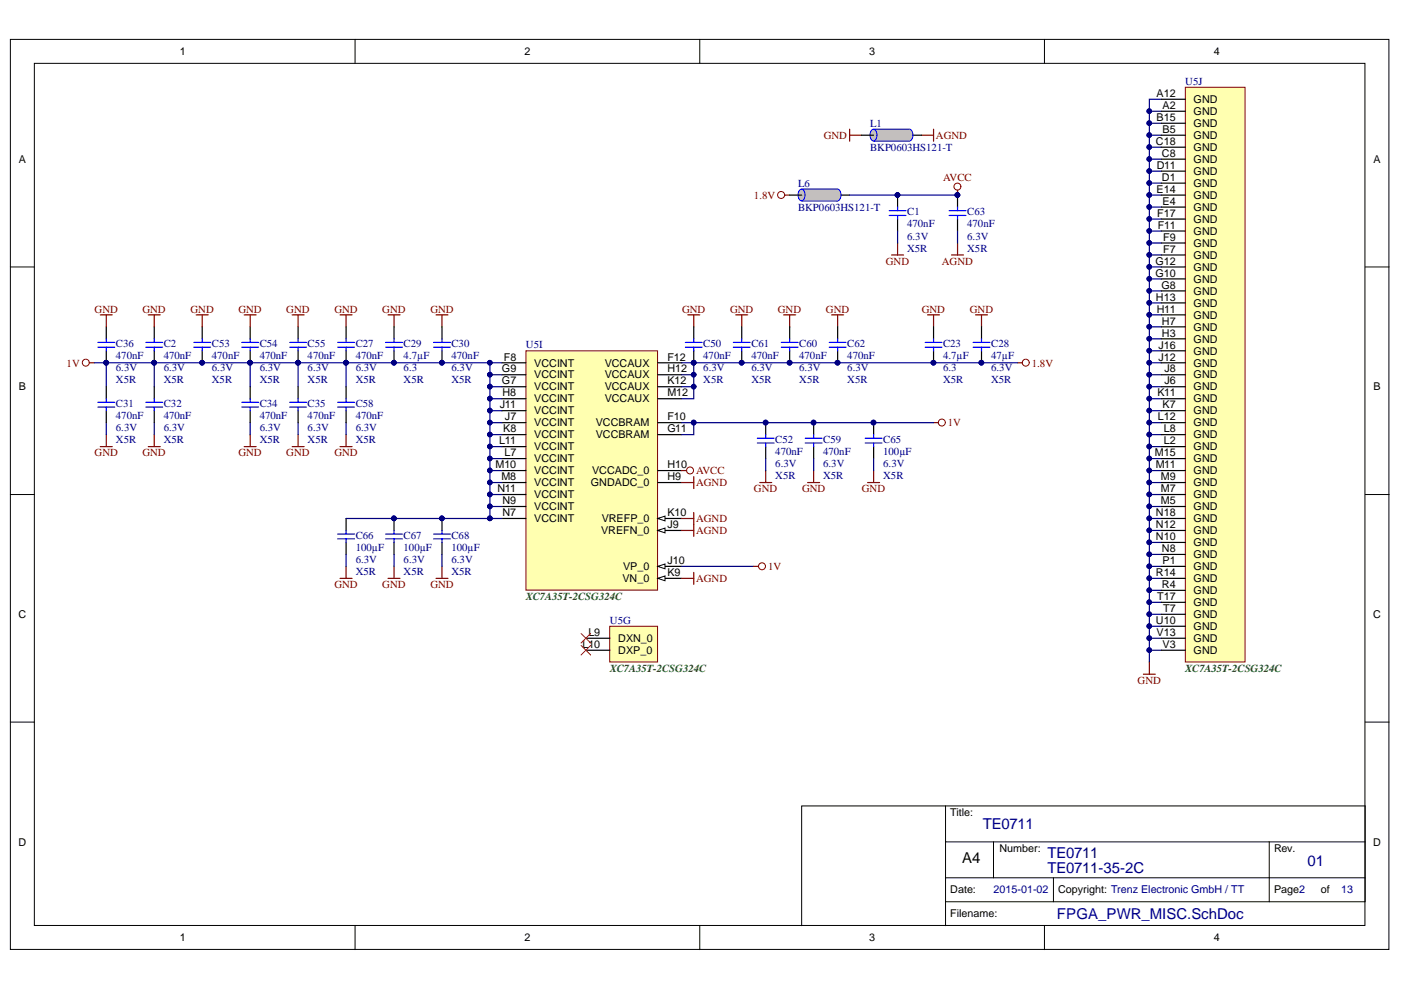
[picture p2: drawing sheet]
<svg xmlns="http://www.w3.org/2000/svg" width="297mm" height="210mm" viewBox="0 0 297 210" stroke-linecap="round" stroke-linejoin="round" font-family="sans-serif">
<defs><g id="words">
<g font-size="3.2" fill="#000080">
<text x="208.4" y="175.8">TE0711</text>
<text x="222.1" y="185.2">TE0711-35-2C</text>
<text x="222.1" y="181.9">TE0711</text>
<text x="277.2" y="183.6">01</text>
<text x="224.1" y="194.8">FPGA_PWR_MISC.SchDoc</text>
</g>
<text font-size="3.2" x="204" y="182.9">A4</text>
<g font-size="2.3">
<text x="38.1" y="11.7">1</text>
<text x="111.2" y="11.7">2</text>
<text x="184.3" y="11.7">3</text>
<text x="257.4" y="11.7">4</text>
<text x="245.2" y="20.6">A12</text>
<text x="246.5" y="23.1">A2</text>
<text x="253.1" y="21.8">GND</text>
<text x="245.2" y="25.7">B15</text>
<text x="246.5" y="28.2">B5</text>
<text x="253.1" y="24.4">GND</text>
<text x="253.1" y="26.9">GND</text>
<text x="253.1" y="29.5">GND</text>
<text x="4" y="34.5">A</text>
<text x="245.1" y="30.7">C18</text>
<text x="245.3" y="35.8">D11</text>
<text x="246.4" y="33.3">C8</text>
<text x="253.1" y="32">GND</text>
<text x="253.1" y="34.5">GND</text>
<text x="291.2" y="34.5">A</text>
<text x="245.2" y="40.9">E14</text>
<text x="246.4" y="38.3">D1</text>
<text x="253.1" y="37.1">GND</text>
<text x="253.1" y="39.6">GND</text>
<text x="245.3" y="46">F17</text>
<text x="246.5" y="43.4">E4</text>
<text x="253.1" y="42.2">GND</text>
<text x="253.1" y="44.7">GND</text>
<text x="253.1" y="47.2">GND</text>
<text x="245.5" y="48.5">F11</text>
<text x="246.6" y="51">F9</text>
<text x="246.6" y="53.6">F7</text>
<text x="253.1" y="49.8">GND</text>
<text x="253.1" y="52.3">GND</text>
<text x="245" y="56.1">G12</text>
<text x="245" y="58.7">G10</text>
<text x="253.1" y="54.8">GND</text>
<text x="253.1" y="57.4">GND</text>
<text x="253.1" y="59.9">GND</text>
<text x="245.1" y="63.7">H13</text>
<text x="246.2" y="61.2">G8</text>
<text x="253.1" y="62.5">GND</text>
<text x="253.1" y="65">GND</text>
<text x="245.3" y="66.3">H11</text>
<text x="246.4" y="68.8">H7</text>
<text x="246.4" y="71.4">H3</text>
<text x="253.1" y="67.6">GND</text>
<text x="253.1" y="70.1">GND</text>
<text x="106.8" y="76.4">F8</text>
<text x="113.3" y="77.7">VCCINT</text>
<text x="128.2" y="77.7">VCCAUX</text>
<text x="141.5" y="76.4">F12</text>
<text x="245.6" y="73.9">J16</text>
<text x="245.6" y="76.4">J12</text>
<text x="253.1" y="72.6">GND</text>
<text x="253.1" y="75.2">GND</text>
<text x="253.1" y="77.7">GND</text>
<text x="4" y="82.8">B</text>
<text x="106.4" y="79">G9</text>
<text x="106.4" y="81.5">G7</text>
<text x="113.3" y="80.2">VCCINT</text>
<text x="113.3" y="82.8">VCCINT</text>
<text x="128.2" y="80.2">VCCAUX</text>
<text x="128.2" y="82.8">VCCAUX</text>
<text x="141.5" y="79">H12</text>
<text x="141.5" y="81.5">K12</text>
<text x="246.9" y="79">J8</text>
<text x="246.9" y="81.5">J6</text>
<text x="253.1" y="80.2">GND</text>
<text x="253.1" y="82.8">GND</text>
<text x="291.2" y="82.8">B</text>
<text x="106" y="86.6">J11</text>
<text x="106.6" y="84">H8</text>
<text x="107.1" y="89.1">J7</text>
<text x="113.3" y="85.3">VCCINT</text>
<text x="113.3" y="87.9">VCCINT</text>
<text x="128.2" y="85.3">VCCAUX</text>
<text x="141.5" y="84">M12</text>
<text x="141.5" y="89.1">F10</text>
<text x="245.4" y="84">K11</text>
<text x="245.5" y="89.1">L12</text>
<text x="246.5" y="86.6">K7</text>
<text x="253.1" y="85.3">GND</text>
<text x="253.1" y="87.9">GND</text>
<text x="105.8" y="94.2">L11</text>
<text x="106.7" y="91.7">K8</text>
<text x="113.3" y="90.4">VCCINT</text>
<text x="113.3" y="92.9">VCCINT</text>
<text x="113.3" y="95.5">VCCINT</text>
<text x="126.3" y="90.4">VCCBRAM</text>
<text x="126.3" y="92.9">VCCBRAM</text>
<text x="141.5" y="91.7">G11</text>
<text x="246.7" y="91.7">L8</text>
<text x="246.7" y="94.2">L2</text>
<text x="253.1" y="90.4">GND</text>
<text x="253.1" y="92.9">GND</text>
<text x="253.1" y="95.5">GND</text>
<text x="105" y="99.3">M10</text>
<text x="106.3" y="101.8">M8</text>
<text x="106.9" y="96.8">L7</text>
<text x="113.3" y="98">VCCINT</text>
<text x="113.3" y="100.6">VCCINT</text>
<text x="125.5" y="100.6">VCCADC_0</text>
<text x="141.5" y="99.3">H10</text>
<text x="141.5" y="101.8">H9</text>
<text x="244.9" y="96.8">M15</text>
<text x="245" y="99.3">M11</text>
<text x="246.1" y="101.8">M9</text>
<text x="253.1" y="98">GND</text>
<text x="253.1" y="100.6">GND</text>
<text x="105.5" y="104.4">N11</text>
<text x="106.6" y="106.9">N9</text>
<text x="113.3" y="103.1">VCCINT</text>
<text x="113.3" y="105.6">VCCINT</text>
<text x="125.3" y="103.1">GNDADC_0</text>
<text x="246.1" y="104.4">M7</text>
<text x="246.1" y="106.9">M5</text>
<text x="253.1" y="103.1">GND</text>
<text x="253.1" y="105.6">GND</text>
<text x="106.6" y="109.4">N7</text>
<text x="113.3" y="108.2">VCCINT</text>
<text x="113.3" y="110.7">VCCINT</text>
<text x="127.4" y="113.2">VREFN_0</text>
<text x="127.6" y="110.7">VREFP_0</text>
<text x="141.5" y="109.4">K10</text>
<text x="141.5" y="112">J9</text>
<text x="245.1" y="109.4">N18</text>
<text x="245.1" y="112">N12</text>
<text x="253.1" y="108.2">GND</text>
<text x="253.1" y="110.7">GND</text>
<text x="253.1" y="113.2">GND</text>
<text x="141.5" y="119.6">J10</text>
<text x="245.1" y="114.5">N10</text>
<text x="246.4" y="117.1">N8</text>
<text x="246.5" y="119.6">P1</text>
<text x="253.1" y="115.8">GND</text>
<text x="253.1" y="118.3">GND</text>
<text x="132" y="123.4">VN_0</text>
<text x="132.1" y="120.9">VP_0</text>
<text x="141.5" y="122.2">K9</text>
<text x="245.1" y="122.2">R14</text>
<text x="246.4" y="124.7">R4</text>
<text x="253.1" y="120.9">GND</text>
<text x="253.1" y="123.4">GND</text>
<text x="253.1" y="126">GND</text>
<text x="3.9" y="131">C</text>
<text x="245.3" y="127.2">T17</text>
<text x="246.6" y="129.8">T7</text>
<text x="253.1" y="128.5">GND</text>
<text x="253.1" y="131">GND</text>
<text x="291.1" y="131">C</text>
<text x="123.5" y="137.4">L10</text>
<text x="124.7" y="134.8">L9</text>
<text x="131.1" y="136.1">DXN_0</text>
<text x="245.1" y="132.3">U10</text>
<text x="245.2" y="134.8">V13</text>
<text x="246.5" y="137.4">V3</text>
<text x="253.1" y="133.6">GND</text>
<text x="253.1" y="136.1">GND</text>
<text x="131.1" y="138.6">DXP_0</text>
<text x="253.1" y="138.6">GND</text>
<text x="201.5" y="173">Title:</text>
<text x="3.9" y="179.3">D</text>
<text x="291.1" y="179.3">D</text>
<text x="211.9" y="180.6">Number:</text>
<text x="270.1" y="180.6">Rev.</text>
<text x="201.5" y="189.4">Date:</text>
<text x="224.4" y="189.4">Copyright: Trenz Electronic GmbH / TT</text>
<text x="270.1" y="189.4">Page2</text>
<text x="280" y="189.4">of</text>
<text x="201.5" y="194.5">Filename:</text>
<text x="38.1" y="199.6">1</text>
<text x="111.2" y="199.6">2</text>
<text x="184.3" y="199.6">3</text>
<text x="257.4" y="199.6">4</text>
</g>
<g font-size="2.3" fill="#000080">
<text x="251.3" y="18">U5J</text>
<text x="184.5" y="26.9">L1</text>
<text x="184.5" y="32">BKP0603HS121-T</text>
<text x="169.2" y="39.6">L6</text>
<text x="169.2" y="44.7">BKP0603HS121-T</text>
<text x="192.3" y="45.7">C1</text>
<text x="205.1" y="45.7">C63</text>
<text x="192.3" y="50.8">6.3V</text>
<text x="192.3" y="53.3">X5R</text>
<text x="192.3" y="48.2">470nF</text>
<text x="205.1" y="50.8">6.3V</text>
<text x="205.1" y="53.3">X5R</text>
<text x="205.1" y="48.2">470nF</text>
<text x="24.6" y="73.6">C36</text>
<text x="24.6" y="76.2">470nF</text>
<text x="34.7" y="73.6">C2</text>
<text x="34.7" y="76.2">470nF</text>
<text x="44.9" y="73.6">C53</text>
<text x="44.9" y="76.2">470nF</text>
<text x="55.1" y="73.6">C54</text>
<text x="55.1" y="76.2">470nF</text>
<text x="65.2" y="73.6">C55</text>
<text x="65.2" y="76.2">470nF</text>
<text x="75.4" y="73.6">C27</text>
<text x="75.4" y="76.2">470nF</text>
<text x="85.6" y="73.6">C29</text>
<text x="85.6" y="76.2">4.7µF</text>
<text x="95.7" y="73.6">C30</text>
<text x="95.7" y="76.2">470nF</text>
<text x="111.5" y="73.9">U5I</text>
<text x="149.1" y="73.6">C50</text>
<text x="149.1" y="76.2">470nF</text>
<text x="159.3" y="73.6">C61</text>
<text x="159.3" y="76.2">470nF</text>
<text x="169.5" y="73.6">C60</text>
<text x="169.5" y="76.2">470nF</text>
<text x="179.6" y="73.6">C62</text>
<text x="179.6" y="76.2">470nF</text>
<text x="200" y="73.6">C23</text>
<text x="200" y="76.2">4.7µF</text>
<text x="210.1" y="73.6">C28</text>
<text x="210.1" y="76.2">47µF</text>
<text x="24.6" y="78.7">6.3V</text>
<text x="24.6" y="81.3">X5R</text>
<text x="34.7" y="78.7">6.3V</text>
<text x="34.7" y="81.3">X5R</text>
<text x="44.9" y="78.7">6.3V</text>
<text x="44.9" y="81.3">X5R</text>
<text x="55.1" y="78.7">6.3V</text>
<text x="55.1" y="81.3">X5R</text>
<text x="65.2" y="78.7">6.3V</text>
<text x="65.2" y="81.3">X5R</text>
<text x="75.4" y="78.7">6.3V</text>
<text x="75.4" y="81.3">X5R</text>
<text x="85.6" y="78.7">6.3</text>
<text x="85.6" y="81.3">X5R</text>
<text x="95.7" y="78.7">6.3V</text>
<text x="95.7" y="81.3">X5R</text>
<text x="149.1" y="78.7">6.3V</text>
<text x="149.1" y="81.3">X5R</text>
<text x="159.3" y="78.7">6.3V</text>
<text x="159.3" y="81.3">X5R</text>
<text x="169.5" y="78.7">6.3V</text>
<text x="169.5" y="81.3">X5R</text>
<text x="179.6" y="78.7">6.3V</text>
<text x="179.6" y="81.3">X5R</text>
<text x="200" y="78.7">6.3</text>
<text x="200" y="81.3">X5R</text>
<text x="210.1" y="78.7">6.3V</text>
<text x="210.1" y="81.3">X5R</text>
<text x="24.6" y="86.3">C31</text>
<text x="24.6" y="88.9">470nF</text>
<text x="34.7" y="86.3">C32</text>
<text x="34.7" y="88.9">470nF</text>
<text x="55.1" y="86.3">C34</text>
<text x="55.1" y="88.9">470nF</text>
<text x="65.2" y="86.3">C35</text>
<text x="65.2" y="88.9">470nF</text>
<text x="75.4" y="86.3">C58</text>
<text x="75.4" y="88.9">470nF</text>
<text x="24.6" y="91.4">6.3V</text>
<text x="24.6" y="93.9">X5R</text>
<text x="34.7" y="91.4">6.3V</text>
<text x="34.7" y="93.9">X5R</text>
<text x="55.1" y="91.4">6.3V</text>
<text x="55.1" y="93.9">X5R</text>
<text x="65.2" y="91.4">6.3V</text>
<text x="65.2" y="93.9">X5R</text>
<text x="75.4" y="91.4">6.3V</text>
<text x="75.4" y="93.9">X5R</text>
<text x="164.4" y="93.9">C52</text>
<text x="174.5" y="93.9">C59</text>
<text x="187.3" y="93.9">C65</text>
<text x="164.4" y="99">6.3V</text>
<text x="164.4" y="101.5">X5R</text>
<text x="164.4" y="96.5">470nF</text>
<text x="174.5" y="99">6.3V</text>
<text x="174.5" y="101.5">X5R</text>
<text x="174.5" y="96.5">470nF</text>
<text x="187.3" y="99">6.3V</text>
<text x="187.3" y="101.5">X5R</text>
<text x="187.3" y="96.5">100µF</text>
<text x="75.4" y="119.3">6.3V</text>
<text x="75.4" y="114.3">C66</text>
<text x="75.4" y="116.8">100µF</text>
<text x="85.6" y="119.3">6.3V</text>
<text x="85.6" y="114.3">C67</text>
<text x="85.6" y="116.8">100µF</text>
<text x="95.7" y="119.3">6.3V</text>
<text x="95.7" y="114.3">C68</text>
<text x="95.7" y="116.8">100µF</text>
<text x="75.4" y="121.9">X5R</text>
<text x="85.6" y="121.9">X5R</text>
<text x="95.7" y="121.9">X5R</text>
<text x="129.3" y="132.3">U5G</text>
<text x="210.7" y="189.4">2015-01-02</text>
<text x="284.3" y="189.4">13</text>
</g>
<g font-size="2.3" fill="#800000">
<text x="174.7" y="29.5">GND</text>
<text x="198.4" y="29.5">AGND</text>
<text x="200" y="38.3">AVCC</text>
<text x="159.9" y="42.1">1.8V</text>
<text x="187.8" y="56.1">GND</text>
<text x="199.7" y="56.1">AGND</text>
<text x="20.1" y="66.3">GND</text>
<text x="30.2" y="66.3">GND</text>
<text x="40.4" y="66.3">GND</text>
<text x="50.5" y="66.3">GND</text>
<text x="60.7" y="66.3">GND</text>
<text x="70.9" y="66.3">GND</text>
<text x="81" y="66.3">GND</text>
<text x="91.2" y="66.3">GND</text>
<text x="144.6" y="66.3">GND</text>
<text x="154.8" y="66.3">GND</text>
<text x="164.9" y="66.3">GND</text>
<text x="175.1" y="66.3">GND</text>
<text x="195.4" y="66.3">GND</text>
<text x="205.6" y="66.3">GND</text>
<text x="14.1" y="77.7">1V</text>
<text x="218.8" y="77.7">1.8V</text>
<text x="201" y="90.4">1V</text>
<text x="20.1" y="96.7">GND</text>
<text x="30.2" y="96.7">GND</text>
<text x="50.5" y="96.7">GND</text>
<text x="60.7" y="96.7">GND</text>
<text x="70.9" y="96.7">GND</text>
<text x="147.6" y="100.5">AVCC</text>
<text x="147.6" y="103.1">AGND</text>
<text x="159.9" y="104.4">GND</text>
<text x="170" y="104.4">GND</text>
<text x="182.7" y="104.4">GND</text>
<text x="147.6" y="113.2">AGND</text>
<text x="147.6" y="110.7">AGND</text>
<text x="70.9" y="124.7">GND</text>
<text x="81" y="124.7">GND</text>
<text x="91.2" y="124.7">GND</text>
<text x="147.6" y="123.4">AGND</text>
<text x="162.9" y="120.9">1V</text>
<text x="241.2" y="145">GND</text>
</g>
<g font-size="2.3" fill="#008000">
<text x="111.5" y="127.2">XC7A35T-2CSG324C</text>
<text x="129.3" y="142.4">XC7A35T-2CSG324C</text>
<text x="251.3" y="142.4">XC7A35T-2CSG324C</text>
</g>
</g></defs>
<g fill="#fff" stroke="#000" stroke-width=".21">
<path d="M2.2 8.4h292.3v192.9h-292.3z"/>
<path d="M7.3 13.4h282.1v182.8h-282.1z"/>
</g>
<g fill="none" stroke="#000" stroke-width=".21">
<path d="M75.3 8.4v5M148.4 8.4v5M221.4 8.4v5M2.2 56.6h5.1M289.4 56.6h5.1M2.2 104.9h5.1M289.4 104.9h5.1M2.2 153.1h5.1M289.4 153.1h5.1M200.5 170.9h88.9v20.3h-88.9zM200.5 170.9h-30.5v25.4M200.5 178.5h88.9"/>
<path d="M210.6 178.5v7.6h-10.1M269.1 178.5v12.7M75.3 196.3v5.1M148.4 196.3v5.1M200.5 191.2v5.1M210.6 186.1h78.8M221.4 196.3v5.1M223.4 186.1v5.1"/>
</g>
<g fill="none" stroke="#000080" stroke-width=".25">
<path d="M243.7 23.6h2.5M243.7 26.1h2.5M243.7 28.7h2.5M243.7 31.2h2.5M243.7 33.7h2.5M243.7 36.3h2.5M243.7 38.8h2.5M246.2 21.1h-2.5v119.3M243.7 41.4h2.5M243.7 43.9h2.5M243.7 46.4h2.5M243.7 49h2.5"/>
<path d="M243.7 51.5h2.5M243.7 54.1h2.5M243.7 56.6h2.5M243.7 59.1h2.5M243.7 64.2h2.5M243.7 66.8h2.5M243.7 69.3h2.5M243.7 71.8h2.5M243.7 74.4h2.5M243.7 76.9h2.5M243.7 79.5h2.5M243.7 61.7h2.5"/>
<path d="M243.7 82h2.5M243.7 84.5h2.5M243.7 87.1h2.5M243.7 89.6h2.5M243.7 92.2h2.5M243.7 94.7h2.5M243.7 97.2h2.5M243.7 99.8h2.5M243.7 102.3h2.5M243.7 104.9h2.5M243.7 107.4h2.5M243.7 109.9h2.5"/>
<path d="M243.7 112.5h2.5M243.7 115h2.5M243.7 117.5h2.5M243.7 120.1h2.5M243.7 122.6h2.5M243.7 125.2h2.5M243.7 127.7h2.5M243.7 130.2h2.5M243.7 132.8h2.5M243.7 135.3h2.5M243.7 137.9h2.5"/>
</g>
<g fill="#000080" stroke="#000080" stroke-width=".21">
<circle cx="243.7" cy="23.6" r=".48"/>
<circle cx="243.7" cy="26.1" r=".48"/>
<circle cx="243.7" cy="28.6" r=".48"/>
<circle cx="243.7" cy="31.2" r=".48"/>
<circle cx="243.7" cy="33.7" r=".48"/>
<circle cx="243.7" cy="36.3" r=".48"/>
<circle cx="243.7" cy="38.8" r=".48"/>
<circle cx="243.7" cy="41.3" r=".48"/>
<circle cx="243.7" cy="43.9" r=".48"/>
<circle cx="243.7" cy="46.4" r=".48"/>
<circle cx="243.7" cy="49" r=".48"/>
<circle cx="243.7" cy="51.5" r=".48"/>
<circle cx="243.7" cy="54" r=".48"/>
<circle cx="243.7" cy="56.6" r=".48"/>
<circle cx="243.7" cy="59.1" r=".48"/>
<circle cx="243.7" cy="61.7" r=".48"/>
<circle cx="243.7" cy="64.2" r=".48"/>
<circle cx="243.7" cy="66.7" r=".48"/>
<circle cx="243.7" cy="69.3" r=".48"/>
<circle cx="243.7" cy="71.8" r=".48"/>
<circle cx="243.7" cy="74.4" r=".48"/>
<circle cx="243.7" cy="76.9" r=".48"/>
<circle cx="243.7" cy="79.4" r=".48"/>
<circle cx="243.7" cy="82" r=".48"/>
<circle cx="243.7" cy="84.5" r=".48"/>
<circle cx="243.7" cy="87.1" r=".48"/>
<circle cx="243.7" cy="89.6" r=".48"/>
<circle cx="243.7" cy="92.1" r=".48"/>
<circle cx="243.7" cy="94.7" r=".48"/>
<circle cx="243.7" cy="97.2" r=".48"/>
<circle cx="243.7" cy="99.7" r=".48"/>
<circle cx="243.7" cy="102.3" r=".48"/>
<circle cx="243.7" cy="104.8" r=".48"/>
<circle cx="243.7" cy="107.4" r=".48"/>
<circle cx="243.7" cy="109.9" r=".48"/>
<circle cx="243.7" cy="112.4" r=".48"/>
<circle cx="243.7" cy="115" r=".48"/>
<circle cx="243.7" cy="117.5" r=".48"/>
<circle cx="243.7" cy="120.1" r=".48"/>
<circle cx="243.7" cy="122.6" r=".48"/>
<circle cx="243.7" cy="125.1" r=".48"/>
<circle cx="243.7" cy="127.7" r=".48"/>
<circle cx="243.7" cy="130.2" r=".48"/>
<circle cx="243.7" cy="132.8" r=".48"/>
<circle cx="243.7" cy="135.3" r=".48"/>
<circle cx="243.7" cy="137.8" r=".48"/>
</g>
<g fill="none" stroke="#800000" stroke-width=".25">
<path d="M19 76.9h1M72.1 66.8h2.5M73.4 66.8v2.5M82.3 66.8h2.5M83.5 66.8v2.5M92.4 66.8h2.6M93.7 66.8v2.5M145.8 66.8h2.6M147.1 66.8v2.5M156 66.8h2.5M157.3 66.8v2.5M166.2 66.8h2.5"/>
<path d="M167.4 66.8v2.5M176.3 66.8h2.6M177.6 66.8v2.5M215.7 76.9h1M72.1 94.7h2.5M73.4 92.2v2.5M162.3 99.8v2.5M172.5 99.8v2.5M161.1 102.3h2.5M171.2 102.3h2.6M242.4 142.9h2.6M243.7 140.4v2.5"/>
</g>
<g fill="none" stroke="#800000" stroke-width=".21">
<circle cx="18.2" cy="76.9" r=".74"/>
<circle cx="217.5" cy="76.9" r=".74"/>
</g>
<path d="M251.3 18.5h12.7v121.9h-12.7z" fill="#ffffb0" stroke="#800000" stroke-width=".21"/>
<g fill="none" stroke="#000" stroke-width=".25">
<path d="M246.2 21.1h5.1M246.2 23.6h5.1M246.2 26.1h5.1M246.2 28.7h5.1M246.2 31.2h5.1M246.2 33.7h5.1M246.2 36.3h5.1M246.2 38.8h5.1M246.2 41.4h5.1M246.2 43.9h5.1M246.2 46.4h5.1M246.2 49h5.1"/>
<path d="M246.2 51.5h5.1M246.2 54.1h5.1M246.2 56.6h5.1M246.2 59.1h5.1M246.2 61.7h5.1M246.2 64.2h5.1M246.2 66.8h5.1M246.2 69.3h5.1M246.2 71.8h5.1M246.2 74.4h5.1M246.2 76.9h5.1M246.2 79.5h5.1"/>
<path d="M246.2 82h5.1M246.2 84.5h5.1M246.2 87.1h5.1M246.2 89.6h5.1M246.2 92.2h5.1M246.2 94.7h5.1M246.2 97.2h5.1M246.2 99.8h5.1M246.2 102.3h5.1M246.2 104.9h5.1M246.2 107.4h5.1M246.2 109.9h5.1"/>
<path d="M246.2 112.5h5.1M246.2 115h5.1M246.2 117.5h5.1M246.2 120.1h5.1M246.2 122.6h5.1M246.2 125.2h5.1M246.2 127.7h5.1M246.2 130.2h5.1M246.2 132.8h5.1M246.2 135.3h5.1M246.2 137.9h5.1"/>
</g>
<path d="M111.5 74.4h27.9v50.7h-27.9z" fill="#ffffb0" stroke="#800000" stroke-width=".21"/>
<path d="M139.5 99.8h5M139.5 102.3h5M139.5 120.1h5" fill="none" stroke="#000" stroke-width=".25"/>
<path d="M139.5 120.1l1.5-.5v1z" fill="#fff"/>
<path d="M139.5 120.1l1.5-.5v1z" fill="none" stroke="#000" stroke-width=".21"/>
<path d="M139.5 122.6h5" fill="none" stroke="#000" stroke-width=".25"/>
<path d="M139.5 122.6l1.5-.5v1z" fill="#fff"/>
<path d="M139.5 122.6l1.5-.5v1z" fill="none" stroke="#000" stroke-width=".21"/>
<path d="M139.5 109.9h5" fill="none" stroke="#000" stroke-width=".25"/>
<path d="M139.5 109.9l1.5-.5v1z" fill="#fff"/>
<path d="M139.5 109.9l1.5-.5v1z" fill="none" stroke="#000" stroke-width=".21"/>
<path d="M139.5 112.5h5" fill="none" stroke="#000" stroke-width=".25"/>
<path d="M139.5 112.5l1.5-.5v1z" fill="#fff"/>
<path d="M139.5 112.5l1.5-.5v1z" fill="none" stroke="#000" stroke-width=".21"/>
<g fill="none" stroke="#000" stroke-width=".25">
<path d="M106.4 76.9h5.1M106.4 79.5h5.1M139.5 76.9h5M139.5 79.5h5M106.4 82h5.1M106.4 84.5h5.1M106.4 87.1h5.1M106.4 89.6h5.1M106.4 92.2h5.1M106.4 94.7h5.1M106.4 97.2h5.1M106.4 99.8h5.1"/>
<path d="M139.5 82h5M139.5 84.5h5M139.5 89.6h5M139.5 92.2h5M106.4 102.3h5.1M106.4 104.9h5.1M106.4 107.4h5.1M106.4 109.9h5.1"/>
</g>
<g fill="none" stroke="#000080" stroke-width=".25">
<path d="M20 76.9h86.4M103.9 79.5h2.5M144.5 79.5h2.6M103.9 99.8h2.5M103.9 97.2h2.5M103.9 94.7h2.5M103.9 92.2h2.5M103.9 89.6h2.5M103.9 87.1h2.5M103.9 84.5h2.5M103.9 82h2.5M144.5 82h2.6"/>
<path d="M103.9 107.4h2.5M103.9 104.9h2.5M103.9 102.3h2.5"/>
</g>
<g fill="#000080" stroke="#000080" stroke-width=".21">
<circle cx="22.5" cy="76.9" r=".48"/>
<circle cx="32.7" cy="76.9" r=".48"/>
<circle cx="42.8" cy="76.9" r=".48"/>
<circle cx="53" cy="76.9" r=".48"/>
<circle cx="63.2" cy="76.9" r=".48"/>
<circle cx="73.3" cy="76.9" r=".48"/>
<circle cx="83.5" cy="76.9" r=".48"/>
<circle cx="93.7" cy="76.9" r=".48"/>
<circle cx="103.9" cy="76.9" r=".48"/>
<circle cx="103.9" cy="107.4" r=".48"/>
<circle cx="103.9" cy="104.8" r=".48"/>
<circle cx="103.9" cy="102.3" r=".48"/>
<circle cx="103.9" cy="99.7" r=".48"/>
<circle cx="103.9" cy="97.2" r=".48"/>
<circle cx="103.9" cy="94.7" r=".48"/>
<circle cx="103.9" cy="92.1" r=".48"/>
<circle cx="103.9" cy="89.6" r=".48"/>
<circle cx="103.9" cy="87.1" r=".48"/>
<circle cx="103.9" cy="84.5" r=".48"/>
<circle cx="103.9" cy="79.4" r=".48"/>
<circle cx="103.9" cy="82" r=".48"/>
<circle cx="147.1" cy="79.4" r=".48"/>
<circle cx="147.1" cy="82" r=".48"/>
</g>
<path d="M129.3 132.8h10.1v7.6h-10.1z" fill="#ffffb0" stroke="#800000" stroke-width=".21"/>
<g fill="none" stroke="#000" stroke-width=".25">
<path d="M177.6 41.4h2.5M203 41.4v2.5M203 46.4v2.6M22.5 69.3v2.5M22.5 74.4v2.5M32.7 69.3v2.5M32.7 74.4v2.5M42.9 69.3v2.5M42.9 74.4v2.5M53 69.3v2.5M53 74.4v2.5M63.2 69.3v2.5"/>
<path d="M63.2 74.4v2.5M73.4 69.3v2.5M73.4 74.4v2.5M93.7 69.3v2.5M93.7 74.4v2.5M147.1 69.3v2.5M147.1 74.4v2.5M157.3 69.3v2.5M157.3 74.4v2.5M167.4 69.3v2.5M167.4 74.4v2.5M177.6 69.3v2.5"/>
<path d="M177.6 74.4v2.5M162.3 89.6v2.6M162.3 94.7v2.5M172.5 89.6v2.6M172.5 94.7v2.5M124.2 137.9h5.1M124.2 135.3h5.1"/>
</g>
<g fill="none" stroke="#800000" stroke-width=".25">
<path d="M180.1 27.4v2.5M180.1 28.7h2.6M195.4 28.7h2.5M197.9 27.4v2.5M166.4 41.4h1M201.7 54.1h2.6M203 40.3v1.1M203 51.5v2.6M21.3 66.8h2.5M22.5 66.8v2.5M31.4 66.8h2.6M32.7 66.8v2.5"/>
<path d="M41.6 66.8h2.5M42.9 66.8v2.5M51.8 66.8h2.5M53 66.8v2.5M61.9 66.8h2.6M63.2 66.8v2.5M21.3 94.7h2.5M22.5 92.2v2.5M31.4 94.7h2.6M32.7 92.2v2.5M51.8 94.7h2.5M53 92.2v2.5"/>
<path d="M61.9 94.7h2.6M63.2 92.2v2.5M144.5 99.8h1.1M197.9 89.6h1M144.5 112.5h2.6M144.5 102.3h2.6M147.1 101v2.6M147.1 111.2v2.5"/>
</g>
<g fill="#000080" stroke="#000080" stroke-width=".21">
<circle cx="42.8" cy="76.9" r=".48"/>
<circle cx="63.2" cy="76.9" r=".48"/>
<circle cx="53" cy="76.9" r=".48"/>
<circle cx="32.7" cy="76.9" r=".48"/>
<circle cx="22.5" cy="76.9" r=".48"/>
<circle cx="73.3" cy="76.9" r=".48"/>
<circle cx="93.7" cy="76.9" r=".48"/>
<circle cx="167.4" cy="76.9" r=".48"/>
<circle cx="162.3" cy="89.6" r=".48"/>
<circle cx="177.6" cy="76.9" r=".48"/>
<circle cx="172.5" cy="89.6" r=".48"/>
<circle cx="157.2" cy="76.9" r=".48"/>
<circle cx="147.1" cy="76.9" r=".48"/>
<circle cx="203" cy="41.3" r=".48"/>
<circle cx="147.1" cy="82" r=".48"/>
<circle cx="147.1" cy="79.4" r=".48"/>
<circle cx="197.9" cy="76.9" r=".48"/>
<circle cx="208.1" cy="76.9" r=".48"/>
</g>
<g fill="none" stroke="#00f" stroke-width=".25">
<path d="M201.2 45.7h3.6M201.2 44.7h3.6M203 43.9v.8M203 45.7v.7M20.8 73.6h3.5M20.8 72.6h3.5M22.5 71.8v.8M22.5 73.6v.8M30.9 73.6h3.6M30.9 72.6h3.6M32.7 71.8v.8M32.7 73.6v.8"/>
<path d="M41.1 73.6h3.6M41.1 72.6h3.6M42.9 71.8v.8M42.9 73.6v.8M51.3 73.6h3.5M51.3 72.6h3.5M53 71.8v.8M53 73.6v.8M61.4 73.6h3.6M61.4 72.6h3.6M63.2 71.8v.8M63.2 73.6v.8"/>
<path d="M71.6 73.6h3.6M71.6 72.6h3.6M73.4 71.8v.8M73.4 73.6v.8M91.9 73.6h3.6M91.9 72.6h3.6M93.7 71.8v.8M93.7 73.6v.8M145.3 73.6h3.6M145.3 72.6h3.6M147.1 71.8v.8M147.1 73.6v.8"/>
<path d="M155.5 73.6h3.5M155.5 72.6h3.5M157.3 71.8v.8M157.3 73.6v.8M165.6 73.6h3.6M165.6 72.6h3.6M167.4 71.8v.8M167.4 73.6v.8M175.8 73.6h3.6M175.8 72.6h3.6M177.6 71.8v.8M177.6 73.6v.8"/>
<path d="M160.6 93.9h3.5M160.6 92.9h3.5M162.3 92.2v.7M162.3 93.9v.8M170.7 93.9h3.6M170.7 92.9h3.6M172.5 92.2v.7M172.5 93.9v.8"/>
</g>
<path d="M144.5 76.9h71.2M147.1 76.9v7.6h-2.6" fill="none" stroke="#000080" stroke-width=".25"/>
<g fill="none" stroke="#800000" stroke-width=".21">
<circle cx="203" cy="39.6" r=".74"/>
<circle cx="165.6" cy="41.3" r=".74"/>
<circle cx="146.3" cy="99.7" r=".74"/>
<circle cx="199.7" cy="89.6" r=".74"/>
</g>
<path d="M123.2 134.3l2 2M123.2 136.8l2 2.1M125.2 134.3l-2 2M125.2 136.8l-2 2.1" fill="none" stroke="#f00" stroke-width=".21"/>
<path d="M177.3 40.2l.3-.1a1.42 1.42 0 0 1 0 2.5 1.46 1.46 0 0 1-.3-2.4z" fill="#c0c0c0" stroke="#00f" stroke-width=".21"/>
<path d="M169.9 40.1h7.6v2.5h-7.6z" fill="#c0c0c0" stroke="#c0c0c0" stroke-width=".21"/>
<path d="M169.7 40.2l.2-.1a1.42 1.42 0 0 1 0 2.5 1.46 1.46 0 0 1-.2-2.4z" fill="#c0c0c0" stroke="#00f" stroke-width=".21"/>
<path d="M192.8 28.7h2.6M167.4 41.4h2.6" fill="none" stroke="#000" stroke-width=".25"/>
<path d="M170 40.1h7.6M170 42.6h7.6" fill="none" stroke="#00f" stroke-width=".21"/>
<path d="M192.5 27.5l.3-.1a1.42 1.42 0 0 1 0 2.5 1.46 1.46 0 0 1-.3-2.4z" fill="#c0c0c0" stroke="#00f" stroke-width=".21"/>
<path d="M185.2 27.4h7.6v2.5h-7.6z" fill="#c0c0c0" stroke="#c0c0c0" stroke-width=".21"/>
<path d="M184.9 27.5l.3-.1a1.42 1.42 0 0 1 0 2.5 1.46 1.46 0 0 1-.3-2.4z" fill="#c0c0c0" stroke="#00f" stroke-width=".21"/>
<g fill="none" stroke="#000" stroke-width=".25">
<path d="M182.7 28.7h2.5M190.3 41.4v2.5M190.3 46.4v2.6M83.5 69.3v2.5M83.5 74.4v2.5M197.9 69.3v2.5M197.9 74.4v2.5M208.1 69.3v2.5M208.1 74.4v2.5M22.5 82v2.5M22.5 87.1v2.5M32.7 82v2.5"/>
<path d="M32.7 87.1v2.5M53 82v2.5M53 87.1v2.5M63.2 82v2.5M63.2 87.1v2.5M73.4 82v2.5M73.4 87.1v2.5M185.2 89.6v2.6M185.2 94.7v2.5M73.4 109.9v2.6M73.4 115v2.5M83.5 109.9v2.6"/>
<path d="M83.5 115v2.5M93.7 109.9v2.6M93.7 115v2.5"/>
</g>
<path d="M185.2 27.4h7.6M185.2 29.9h7.6" fill="none" stroke="#00f" stroke-width=".21"/>
<g fill="none" stroke="#000080" stroke-width=".25">
<path d="M180.1 41.4h22.9M190.3 49v2.5M203 49v2.5M22.5 76.9v5.1M32.7 76.9v5.1M53 76.9v5.1M63.2 76.9v5.1M73.4 76.9v5.1M103.9 76.9v33M22.5 89.6v2.6M32.7 89.6v2.6M53 89.6v2.6"/>
<path d="M63.2 89.6v2.6M73.4 89.6v2.6M144.5 89.6h2.6M147.1 89.6v2.6h-2.6M147.1 89.6h50.8M162.3 97.2v2.6M172.5 97.2v2.6M185.2 97.2v2.6M73.4 109.9h30.5M73.4 117.5v2.6M83.5 117.5v2.6M93.7 117.5v2.6"/>
<path d="M103.9 109.9h2.5M144.5 120.1h15.3"/>
</g>
<g fill="#000080" stroke="#000080" stroke-width=".21">
<circle cx="147.1" cy="89.6" r=".48"/>
<circle cx="63.2" cy="76.9" r=".48"/>
<circle cx="53" cy="76.9" r=".48"/>
<circle cx="32.7" cy="76.9" r=".48"/>
<circle cx="22.5" cy="76.9" r=".48"/>
<circle cx="73.3" cy="76.9" r=".48"/>
<circle cx="83.5" cy="109.9" r=".48"/>
<circle cx="93.7" cy="109.9" r=".48"/>
<circle cx="185.2" cy="89.6" r=".48"/>
<circle cx="162.3" cy="89.6" r=".48"/>
<circle cx="172.5" cy="89.6" r=".48"/>
<circle cx="103.9" cy="76.9" r=".48"/>
<circle cx="103.9" cy="79.4" r=".48"/>
<circle cx="103.9" cy="82" r=".48"/>
<circle cx="103.9" cy="84.5" r=".48"/>
<circle cx="103.9" cy="87.1" r=".48"/>
<circle cx="103.9" cy="89.6" r=".48"/>
<circle cx="103.9" cy="92.1" r=".48"/>
<circle cx="103.9" cy="94.7" r=".48"/>
<circle cx="103.9" cy="97.2" r=".48"/>
<circle cx="103.9" cy="99.7" r=".48"/>
<circle cx="103.9" cy="102.3" r=".48"/>
<circle cx="103.9" cy="104.8" r=".48"/>
<circle cx="103.9" cy="107.4" r=".48"/>
<circle cx="103.9" cy="109.9" r=".48"/>
<circle cx="197.9" cy="76.9" r=".48"/>
<circle cx="208.1" cy="76.9" r=".48"/>
<circle cx="190.3" cy="41.3" r=".48"/>
<circle cx="203" cy="41.3" r=".48"/>
<circle cx="83.5" cy="76.9" r=".48"/>
</g>
<g fill="none" stroke="#800000" stroke-width=".25">
<path d="M189 54.1h2.6M190.3 51.5v2.6M196.7 66.8h2.5M197.9 66.8v2.5M206.8 66.8h2.6M208.1 66.8v2.5M185.2 99.8v2.5M144.5 109.9h2.6M147.1 108.7v2.5M184 102.3h2.5M72.1 122.6h2.5M73.4 120.1v2.5"/>
<path d="M82.3 122.6h2.5M83.5 120.1v2.5M92.4 122.6h2.6M93.7 120.1v2.5M144.5 122.6h2.6M147.1 121.4v2.5M159.8 120.1h1"/>
</g>
<circle cx="161.6" cy="120.1" r=".74" fill="none" stroke="#800000" stroke-width=".21"/>
<g fill="none" stroke="#00f" stroke-width=".25">
<path d="M188.5 45.7h3.6M188.5 44.7h3.6M190.3 43.9v.8M190.3 45.7v.7M81.8 72.6h3.5M81.8 73.6h3.5M83.5 71.8v.8M83.5 73.6v.8M196.2 72.6h3.5M196.2 73.6h3.5M197.9 71.8v.8M197.9 73.6v.8"/>
<path d="M206.3 72.6h3.6M206.3 73.6h3.6M208.1 71.8v.8M208.1 73.6v.8M20.8 85.3h3.5M20.8 86.3h3.5M22.5 84.5v.8M22.5 86.3v.8M30.9 85.3h3.6M30.9 86.3h3.6M32.7 84.5v.8M32.7 86.3v.8"/>
<path d="M51.3 85.3h3.5M51.3 86.3h3.5M53 84.5v.8M53 86.3v.8M61.4 85.3h3.6M61.4 86.3h3.6M63.2 84.5v.8M63.2 86.3v.8M71.6 85.3h3.6M71.6 86.3h3.6M73.4 84.5v.8M73.4 86.3v.8"/>
<path d="M183.4 93.9h3.6M183.4 92.9h3.6M185.2 92.2v.7M185.2 93.9v.8M71.6 114.2h3.6M71.6 113.2h3.6M73.4 112.5v.7M73.4 114.2v.8M81.8 114.2h3.5M81.8 113.2h3.5M83.5 112.5v.7M83.5 114.2v.8"/>
<path d="M91.9 114.2h3.6M91.9 113.2h3.6M93.7 112.5v.7M93.7 114.2v.8"/>
</g>
<use href="#words"/>
</svg>
